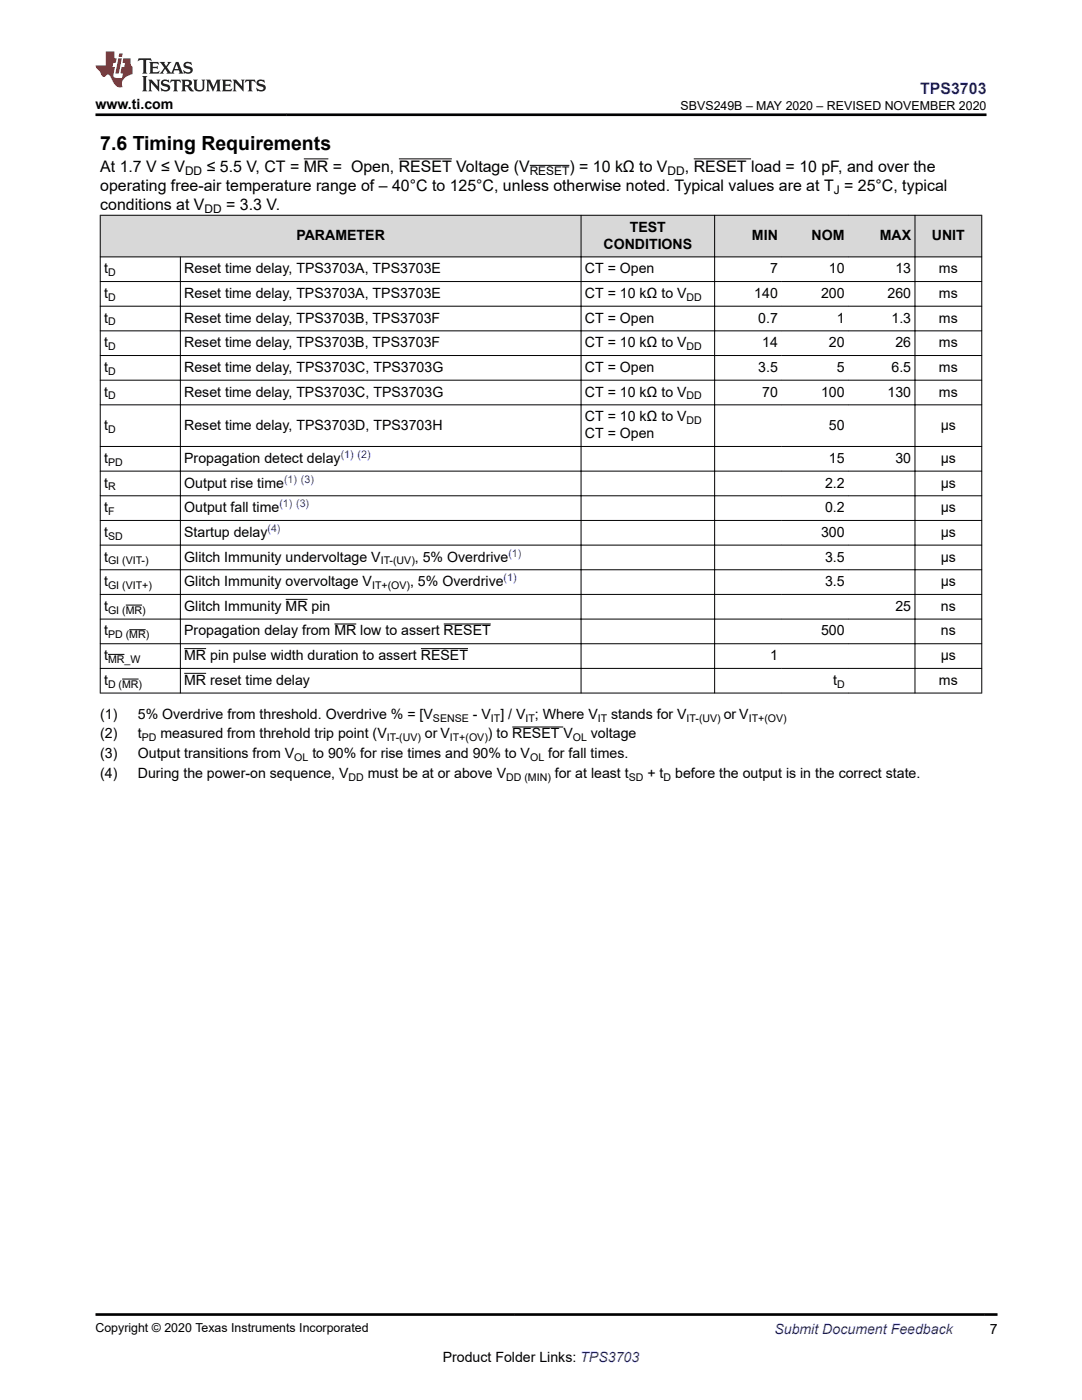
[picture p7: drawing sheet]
<svg xmlns="http://www.w3.org/2000/svg" width="216mm" height="279mm" viewBox="0 0 216 279" stroke-linecap="round" stroke-linejoin="round" font-family="sans-serif">
<defs><g id="words">
<text font-size="3.9" x="20" y="29.9">7.6 Timing Requirements</text>
<text font-size="3.2" fill="#00f" x="183.6" y="18.7">TPS3703</text>
<g font-size="3.2">
<text x="20" y="34.3">At 1.7 V ≤ V</text>
<text x="41.2" y="34.3">≤ 5.5 V, CT = MR = Open, RESET Voltage (V</text>
<text x="113.6" y="34.3">) = 10 kΩ to V</text>
<text x="136.6" y="34.3">, RESET load = 10 pF, and over the</text>
<text x="20" y="38.1">operating free-air temperature range of – 40°C to 125°C, unless otherwise noted. Typical values are at T = 25°C, typical</text>
<text x="20" y="41.9">conditions at V</text>
<text x="45.1" y="41.9">= 3.3 V.</text>
</g>
<g font-size="2.8">
<text x="19" y="21.8">www.ti.com</text>
<text x="59.1" y="47.9">PARAMETER</text>
<text x="125.7" y="46.2">TEST</text>
<text x="150" y="47.9">MIN</text>
<text x="162" y="47.9">NOM</text>
<text x="175.5" y="47.9">MAX</text>
<text x="185.9" y="47.9">UNIT</text>
<text x="120.4" y="49.6">CONDITIONS</text>
<text x="20.8" y="59.5">t</text>
<text x="20.8" y="54.5">t</text>
<text x="36.8" y="59.5">Reset time delay, TPS3703A, TPS3703E</text>
<text x="36.8" y="54.5">Reset time delay, TPS3703A, TPS3703E</text>
<text x="116.7" y="59.5">CT = 10 kΩ to V</text>
<text x="116.7" y="54.5">CT = Open</text>
<text x="150.5" y="59.5">140</text>
<text x="153.6" y="54.5">7</text>
<text x="163.8" y="59.5">200</text>
<text x="165.4" y="54.5">10</text>
<text x="177.1" y="59.5">260</text>
<text x="178.7" y="54.5">13</text>
<text x="187.4" y="54.5">ms</text>
<text x="187.4" y="59.5">ms</text>
<text x="20.8" y="64.4">t</text>
<text x="36.8" y="64.4">Reset time delay, TPS3703B, TPS3703F</text>
<text x="116.7" y="64.4">CT = Open</text>
<text x="151.3" y="64.4">0.7</text>
<text x="167" y="64.4">1</text>
<text x="177.9" y="64.4">1.3</text>
<text x="187.4" y="64.4">ms</text>
<text x="20.8" y="69.3">t</text>
<text x="36.8" y="69.3">Reset time delay, TPS3703B, TPS3703F</text>
<text x="116.7" y="69.3">CT = 10 kΩ to V</text>
<text x="152.1" y="69.3">14</text>
<text x="165.4" y="69.3">20</text>
<text x="178.7" y="69.3">26</text>
<text x="187.4" y="69.3">ms</text>
<text x="20.8" y="74.2">t</text>
<text x="36.8" y="74.2">Reset time delay, TPS3703C, TPS3703G</text>
<text x="116.7" y="74.2">CT = Open</text>
<text x="151.3" y="74.2">3.5</text>
<text x="167" y="74.2">5</text>
<text x="177.9" y="74.2">6.5</text>
<text x="187.4" y="74.2">ms</text>
<text x="20.8" y="79.1">t</text>
<text x="36.8" y="79.1">Reset time delay, TPS3703C, TPS3703G</text>
<text x="116.7" y="79.1">CT = 10 kΩ to V</text>
<text x="152.1" y="79.1">70</text>
<text x="163.8" y="79.1">100</text>
<text x="177.1" y="79.1">130</text>
<text x="187.4" y="79.1">ms</text>
<text x="20.8" y="85.8">t</text>
<text x="36.8" y="85.8">Reset time delay, TPS3703D, TPS3703H</text>
<text x="116.7" y="84.1">CT = 10 kΩ to V</text>
<text x="116.7" y="87.5">CT = Open</text>
<text x="165.4" y="85.8">50</text>
<text x="187.7" y="85.8">µs</text>
<text x="20.8" y="92.4">t</text>
<text x="36.8" y="92.4">Propagation detect delay</text>
<text x="165.4" y="92.4">15</text>
<text x="178.7" y="92.4">30</text>
<text x="187.7" y="92.4">µs</text>
<text x="20.8" y="97.3">t</text>
<text x="36.8" y="97.3">Output rise time</text>
<text x="164.6" y="97.3">2.2</text>
<text x="187.7" y="97.3">µs</text>
<text x="20.8" y="102.2">t</text>
<text x="20.8" y="107.1">t</text>
<text x="36.8" y="107.1">Startup delay</text>
<text x="36.8" y="102.2">Output fall time</text>
<text x="163.8" y="107.1">300</text>
<text x="164.6" y="102.2">0.2</text>
<text x="187.7" y="102.2">µs</text>
<text x="187.7" y="107.1">µs</text>
<text x="20.8" y="112.1">t</text>
<text x="36.8" y="112.1">Glitch Immunity undervoltage V</text>
<text x="82.8" y="112.1">, 5% Overdrive</text>
<text x="164.6" y="112.1">3.5</text>
<text x="187.7" y="112.1">µs</text>
<text x="20.8" y="117">t</text>
<text x="36.8" y="117">Glitch Immunity overvoltage V</text>
<text x="81.8" y="117">, 5% Overdrive</text>
<text x="164.6" y="117">3.5</text>
<text x="187.7" y="117">µs</text>
<text x="20.8" y="121.9">t</text>
<text x="36.8" y="121.9">Glitch Immunity MR pin</text>
<text x="178.7" y="121.9">25</text>
<text x="187.7" y="121.9">ns</text>
<text x="20.8" y="131.7">t</text>
<text x="20.8" y="126.8">t</text>
<text x="36.8" y="126.8">Propagation delay from MR low to assert RESET</text>
<text x="36.8" y="131.7">MR pin pulse width duration to assert RESET</text>
<text x="153.6" y="131.7">1</text>
<text x="163.8" y="126.8">500</text>
<text x="187.7" y="131.7">µs</text>
<text x="187.7" y="126.8">ns</text>
<text x="20.8" y="136.7">t</text>
<text x="36.8" y="136.7">MR reset time delay</text>
<text x="166.2" y="136.7">t</text>
<text x="187.4" y="136.7">ms</text>
<text x="20" y="143.5">(1)</text>
<text x="27.5" y="143.5">5% Overdrive from threshold. Overdrive % = [V</text>
<text x="94.4" y="143.5">- V ] / V ; Where V</text>
<text x="122" y="143.5">stands for V</text>
<text x="144.4" y="143.5">or V</text>
<text x="20" y="147.4">(2)</text>
<text x="27.5" y="147.4">t</text>
<text x="32" y="147.4">measured from threhold trip point (V</text>
<text x="84.8" y="147.4">or V</text>
<text x="97.4" y="147.4">) to RESET V</text>
<text x="117.9" y="147.4">voltage</text>
<text x="20" y="151.3">(3)</text>
<text x="20" y="155.2">(4)</text>
<text x="27.5" y="151.3">Output transitions from V</text>
<text x="27.5" y="155.2">During the power-on sequence, V</text>
<text x="62.3" y="151.3">to 90% for rise times and 90% to V</text>
<text x="73.4" y="155.2">must be at or above V</text>
<text x="109.4" y="151.3">for fall times.</text>
<text x="110.7" y="155.2">for at least t</text>
<text x="129.2" y="155.2">+ t</text>
<text x="134.7" y="155.2">before the output is in the correct state.</text>
<text x="197.5" y="266.1">7</text>
<text x="88.3" y="271.7">Product Folder Links: TPS3703</text>
</g>
<text font-size="2.8" fill="#00f" x="154.5" y="266.2">Submit Document Feedback</text>
<g font-size="2.5">
<text x="135.8" y="21.9">SBVS249B – MAY 2020 – REVISED NOVEMBER 2020</text>
<text x="19" y="265.9">Copyright © 2020 Texas Instruments Incorporated</text>
</g>
<g font-size="2.4">
<text x="36.9" y="34.9">DD</text>
<text x="105.7" y="34.9">RESET</text>
<text x="133.2" y="34.9">DD</text>
<text x="166.4" y="38.7">J</text>
<text x="40.8" y="42.5">DD</text>
</g>
<g font-size="2.1">
<text x="21.6" y="55.1">D</text>
<text x="21.6" y="64.9">D</text>
<text x="21.6" y="60">D</text>
<text x="137" y="60">DD</text>
<text x="21.6" y="69.9">D</text>
<text x="137" y="69.9">DD</text>
<text x="21.6" y="74.8">D</text>
<text x="21.6" y="79.7">D</text>
<text x="137" y="79.7">DD</text>
<text x="21.6" y="86.3">D</text>
<text x="137" y="84.6">DD</text>
<text x="21.6" y="92.9">PD</text>
<text x="21.6" y="97.9">R</text>
<text x="21.6" y="102.8">F</text>
<text x="21.6" y="107.7">SD</text>
<text x="21.6" y="112.6">GI (VIT-)</text>
<text x="76" y="112.6">IT-(UV)</text>
<text x="21.6" y="117.5">GI (VIT+)</text>
<text x="74.2" y="117.5">IT+(OV)</text>
<text x="21.6" y="122.5">GI (MR)</text>
<text x="21.6" y="127.4">PD (MR)</text>
<text x="21.6" y="132.3">MR_W</text>
<text x="21.6" y="137.2">D (MR)</text>
<text x="167" y="137.2">D</text>
<text x="28.3" y="147.9">PD</text>
<text x="77.2" y="147.9">IT-(UV)</text>
<text x="86.4" y="144">SENSE</text>
<text x="89.8" y="147.9">IT+(OV)</text>
<text x="98" y="144">IT</text>
<text x="104.9" y="144">IT</text>
<text x="114.3" y="147.9">OL</text>
<text x="119.3" y="144">IT</text>
<text x="137" y="144">IT-(UV)</text>
<text x="149.4" y="144">IT+(OV)</text>
<text x="58.7" y="151.9">OL</text>
<text x="69.5" y="155.8">DD</text>
<text x="101" y="155.8">DD (MIN)</text>
<text x="105.8" y="151.9">OL</text>
<text x="125.5" y="155.8">SD</text>
<text x="132.4" y="155.8">D</text>
</g>
<g font-size="2.1" fill="#00f">
<text x="68" y="91.4">(1) (2)</text>
<text x="55.7" y="101.3">(1) (3)</text>
<text x="56.7" y="96.4">(1) (3)</text>
<text x="53.4" y="106.2">(4)</text>
<text x="101.5" y="111.1">(1)</text>
<text x="100.5" y="116">(1)</text>
</g>
</g></defs>
<g fill="#d8d8d8">
<path d="M20 43h175.9v8.3h-175.9z" fill-rule="evenodd"/>
<path d="M20.1 43h95.8v8.2h-95.8z" fill-rule="evenodd"/>
<path d="M116 43h26.5v8.2h-26.5z" fill-rule="evenodd"/>
<path d="M142.7 43h13.2v8.2h-13.2z" fill-rule="evenodd"/>
<path d="M155.9 43h13.3v8.2h-13.3z" fill-rule="evenodd"/>
<path d="M169.2 43h13.3v8.2h-13.3z" fill-rule="evenodd"/>
<path d="M182.6 43h13.2v8.2h-13.2z" fill-rule="evenodd"/>
</g>
<g fill="none" stroke="#000" stroke-width=".2">
<path d="M60.6 31.7h4.9M79.6 31.7h10.6M105.7 33h7.9M138.4 31.7h11.5M19.9 43h176.1M19.9 51.3h176.1M19.9 56.2h176.1M20 42.9v95.5M36 51.2v87.2M115.9 42.9v95.5M142.6 42.9v95.5M182.6 42.9v95.5"/>
<path d="M195.9 42.9v95.5M19.9 61.1h176.1M19.9 66h176.1M19.9 71h176.1M19.9 75.9h176.1M19.9 80.8h176.1M19.9 89.1h176.1M19.9 94h176.1M19.9 98.9h176.1M19.9 103.9h176.1M19.9 108.8h176.1M19.9 113.7h176.1"/>
<path d="M19.9 118.6h176.1M57 119.6h4.4M19.9 123.6h176.1M19.9 128.5h176.1M19.9 133.4h176.1M19.9 138.3h176.1M21.6 130.6h3.2M24.4 135.5h3.3M25.1 120.8h3.3M25.8 125.7h3.3M36.8 129.5h4.3M36.8 134.4h4.3"/>
<path d="M66.7 124.5h4.4M84 129.5h9.4M88.5 124.5h9.4M102.2 145.1h10.2"/>
</g>
<path d="M27.7 11.6l-.2 .6 .5-.2h.6v.1v2.2l-.2 .4h1l-.2-.4v-2.2v-.1h.5l.5 .2-.1-.6zM29.8 12.4l.2 .3v1.6l-.2 .4h1.9l.1-.6a1.08 1.08 0 0 1-1.3 .2v-.7h.6l.4 .2v-.7l-.4 .2h-.6v-.5l.2-.2a1 1 0 0 1 1 .3l-.1-.5zM31.8 12.4l1 1.1-1 1.2h.9l-.2-.2 .4-.8 .5 .8-.2 .2h1.6l-.2-.2 .1-.5h1l.1 .5-.1 .2h.9l-.2-.4-.8-1.9h-.5l-1 2.1-.8-1.1 .9-1h-.8l.2 .2-.5 .6-.3-.6 .1-.2zM35.2 12.8l.4 1h-.8zM36.8 12.5a.65 .65 0 0 0-.2 .7 .65 .65 0 0 0 .6 .5l.7 .1 .1 .3a.79 .79 0 0 1-.7 .4 .79 .79 0 0 1-.7-.5l.1 .7 .2-.1a.93 .93 0 0 0 1.1 0 .93 .93 0 0 0 .4-.9 1.46 1.46 0 0 0-1.2-.6l-.1-.3a1.09 1.09 0 0 1 1.2 .2l-.2-.6-.1 .1-.6-.2zM28.4 15.2l.2 .4v2.2l-.2 .4h1l-.2-.4v-2.2l.2-.4zM29.6 15.9l.2 .4v1.5l-.2 .4h.8l-.3-.4v-1.3l1.7 1.8v-2l.2-.4h-.8l.2 .2 .1 1.1-1.2-1.3zM32.3 16a.65 .65 0 0 0-.2 .8 .65 .65 0 0 0 .7 .4l.6 .2 .1 .2a.79 .79 0 0 1-.7 .4 .79 .79 0 0 1-.7-.5l.1 .7 .2-.1a.93 .93 0 0 0 1.1 .1 .93 .93 0 0 0 .4-1 1.46 1.46 0 0 0-1.2-.5l-.1-.4a1.09 1.09 0 0 1 1.2 .2l-.2-.6-.1 .1-.6-.1zM34.1 15.9l-.1 .6a.63 .63 0 0 1 .7-.3l.1 1.6-.3 .4h1l-.2-.4v-1.6a.66 .66 0 0 1 .8 .3l-.1-.6zM36.2 15.9l.2 .4v1.5l-.2 .4h.9l-.2-.2v-.7h.5l.1 .2a.79 .79 0 0 0 1.2 .6l-1-.9a.61 .61 0 0 0 .6-.6 .61 .61 0 0 0-.5-.7zM36.9 16.2h.2a.47 .47 0 0 1 .5 .1 .47 .47 0 0 1 .1 .5l-.2 .1-.6 .1zM38.5 15.9l.2 .2a2.27 2.27 0 0 0 .4 2 1.04 1.04 0 0 0 1.7-.7v-1.3l.2-.2h-.8l.2 .4v1.1a.6 .6 0 0 1-.6 .6 .6 .6 0 0 1-.6-.6v-1.1l.3-.4zM41.1 15.9l.2 .4v1.5l-.2 .4h.7l-.2-.4v-1.4l.9 1.9 .8-1.9v1.4l-.2 .4h1l-.3-.4v-1.5l.3-.4h-.8l-.7 1.5-.7-1.5zM44.3 15.9l.2 .4v1.5l-.2 .4h1.9l.1-.6a1.09 1.09 0 0 1-1.3 .2v-.7h.6l.4 .2v-.6l-.4 .2h-.6v-.6l.2-.1a1.01 1.01 0 0 1 1 .3l-.1-.6zM46.4 15.9l.3 .4v1.5l-.3 .4h.8l-.2-.4v-1.3l1.6 1.8v-2l.2-.4h-.7l.2 .2v1.1l-1.2-1.3zM49 15.9l-.1 .6a.63 .63 0 0 1 .8-.3v1.6l-.3 .4h1l-.2-.4v-1.6a.66 .66 0 0 1 .8 .3l-.1-.6zM51.4 16a.65 .65 0 0 0-.2 .8 .65 .65 0 0 0 .6 .4l.6 .2 .2 .2a.79 .79 0 0 1-.8 .4 .79 .79 0 0 1-.6-.5l.1 .7 .2-.1a.93 .93 0 0 0 1 .1 .93 .93 0 0 0 .5-1 1.46 1.46 0 0 0-1.3-.5l-.1-.4a1.09 1.09 0 0 1 1.3 .2l-.2-.6-.2 .1-.5-.1z" fill="#231f20"/>
<path d="M21.1 10.3v2.7h-2.1l.1 .4 .9 1a.95 .95 0 0 0 .9 .9 .59 .59 0 0 1 .6-.4 .59 .59 0 0 1 .5 .3l.4 .8a1.59 1.59 0 0 0 2.1 1.4 1.61 1.61 0 0 1 1-2.3l1-.3-.1-1.5a1.59 1.59 0 0 1-.4-1.7h-1.4l-.2 .9h.5l-.1 .9h-.5l-.2 .9v.3l.4 .1-.2 .9h-.6a.73 .73 0 0 1-1.1-.7l.3-1.5h-.5l.2-.9h.5l.2-.9h-.5v-1.3zM23.6 11.6l-.6 3.1h.7l.6-3.1zM23.8 10.7l-.1 .6h.7l.1-.6z" fill="#ed1c24"/>
<path d="M19 22.9h177.8M19 262.3h180" fill="none" stroke="#000" stroke-width=".53"/>
<use href="#words"/>
</svg>
